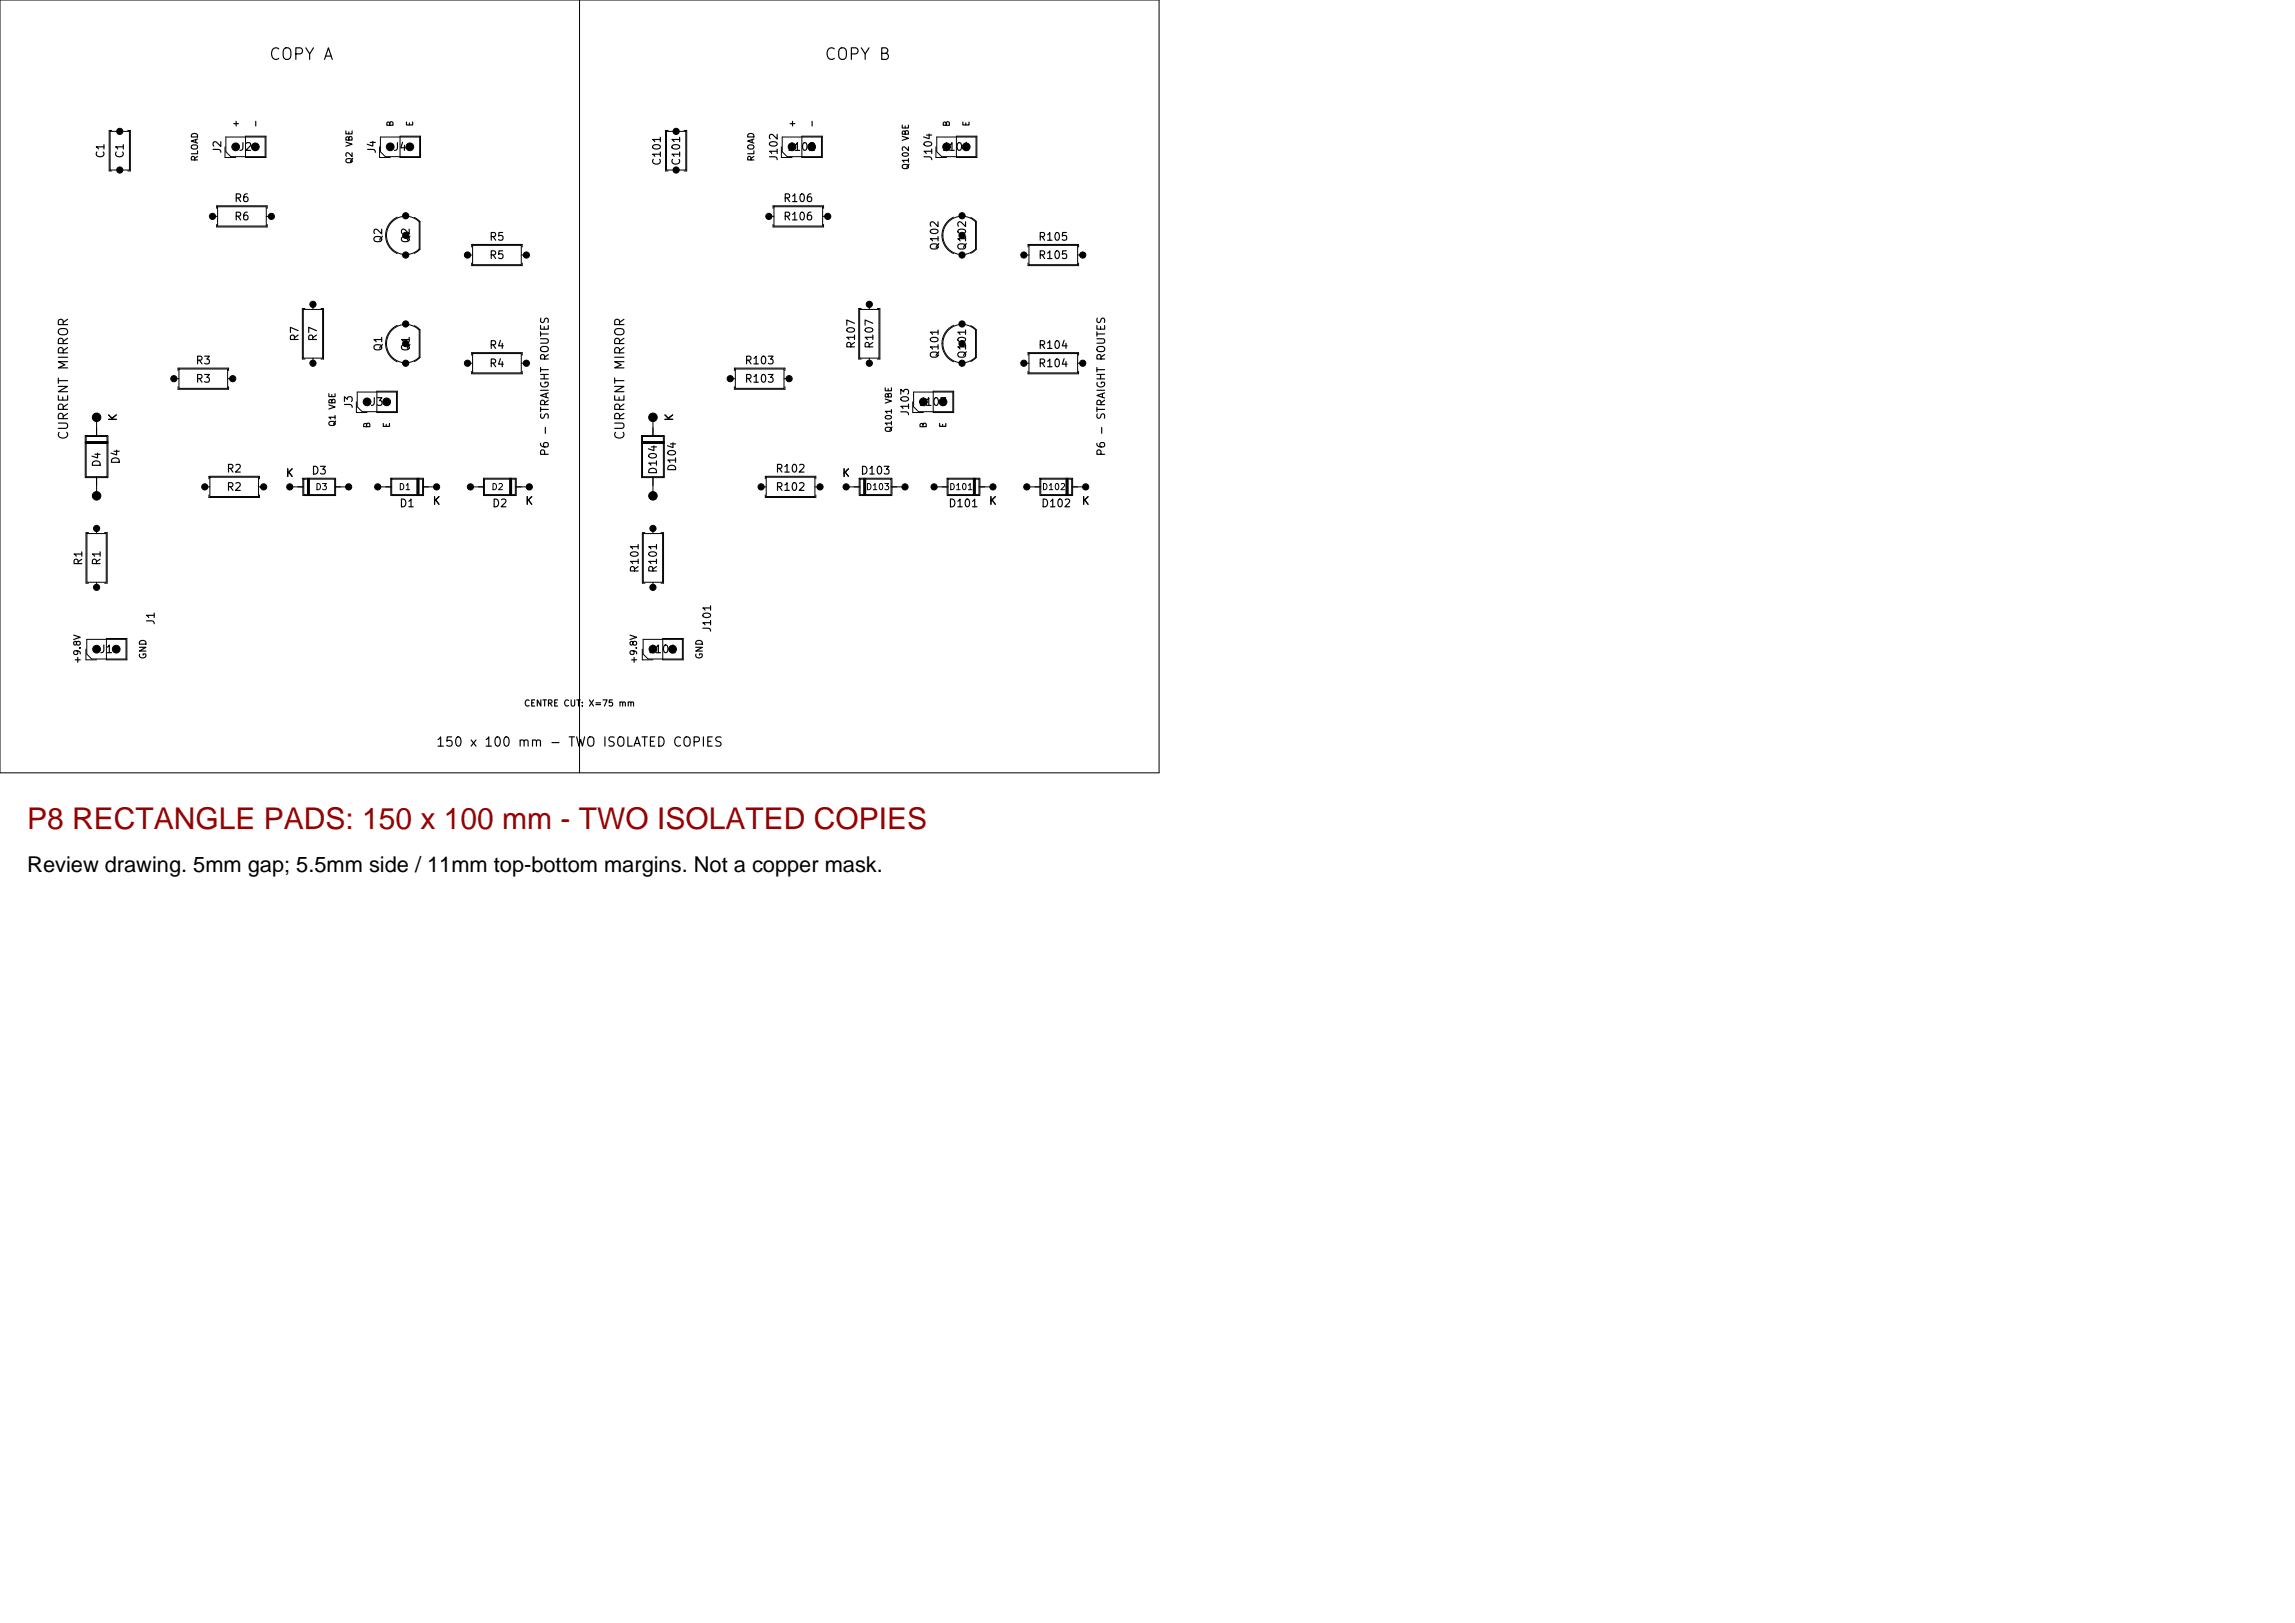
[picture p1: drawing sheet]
<svg xmlns="http://www.w3.org/2000/svg" width="297mm" height="210mm" viewBox="0 0 297 210" stroke-linecap="round" stroke-linejoin="round" font-family="sans-serif">
<defs><g id="words">
<text font-size="3.9" fill="#900" x="3.5" y="107.2">P8 RECTANGLE PADS: 150 x 100 mm - TWO ISOLATED COPIES</text>
<text font-size="2.8" x="3.5" y="112.9">Review drawing. 5mm gap; 5.5mm side / 11mm top-bottom margins. Not a copper mask.</text>
<g font-size="1.5">
<text x="34.7" y="8.1">COPY A</text>
<text x="106.6" y="8.1">COPY B</text>
</g>
<g font-size="1.2">
<text x="9.1" y="57" transform="rotate(-90 9.1 57)">CURRENT MIRROR</text>
<text x="81.1" y="57" transform="rotate(-90 81.1 57)">CURRENT MIRROR</text>
<text x="56.3" y="96.9">150 x 100 mm - TWO ISOLATED COPIES</text>
</g>
<g font-size="1">
<text x="13.8" y="20.6" transform="rotate(-90 13.8 20.6)">C1</text>
<text x="16.3" y="20.6" transform="rotate(-90 16.3 20.6)">C1</text>
<text x="28.9" y="20" transform="rotate(-90 28.9 20)">J2</text>
<text x="30.8" y="19.8">J2</text>
<text x="48.9" y="20" transform="rotate(-90 48.9 20)">J4</text>
<text x="50.8" y="19.8">J4</text>
<text x="85.8" y="21.5" transform="rotate(-90 85.8 21.5)">C101</text>
<text x="88.3" y="21.5" transform="rotate(-90 88.3 21.5)">C101</text>
<text x="100.9" y="20.9" transform="rotate(-90 100.9 20.9)">J102</text>
<text x="101.9" y="19.8">J102</text>
<text x="120.9" y="20.9" transform="rotate(-90 120.9 20.9)">J104</text>
<text x="121.9" y="19.8">J104</text>
<text x="30.2" y="28.8">R6</text>
<text x="30.2" y="26.4">R6</text>
<text x="101.3" y="28.8">R106</text>
<text x="101.3" y="26.4">R106</text>
<text x="49.7" y="31.6" transform="rotate(-90 49.7 31.6)">Q2</text>
<text x="53.3" y="31.6" transform="rotate(-90 53.3 31.6)">Q2</text>
<text x="63.2" y="33.8">R5</text>
<text x="63.2" y="31.4">R5</text>
<text x="121.7" y="32.5" transform="rotate(-90 121.7 32.5)">Q102</text>
<text x="125.3" y="32.5" transform="rotate(-90 125.3 32.5)">Q102</text>
<text x="134.3" y="33.8">R105</text>
<text x="134.3" y="31.4">R105</text>
<text x="25.2" y="47.4">R3</text>
<text x="38.9" y="44.3" transform="rotate(-90 38.9 44.3)">R7</text>
<text x="41.3" y="44.3" transform="rotate(-90 41.3 44.3)">R7</text>
<text x="49.7" y="45.6" transform="rotate(-90 49.7 45.6)">Q1</text>
<text x="53.3" y="45.6" transform="rotate(-90 53.3 45.6)">Q1</text>
<text x="63.2" y="47.8">R4</text>
<text x="63.2" y="45.4">R4</text>
<text x="96.3" y="47.4">R103</text>
<text x="110.9" y="45.2" transform="rotate(-90 110.9 45.2)">R107</text>
<text x="113.3" y="45.2" transform="rotate(-90 113.3 45.2)">R107</text>
<text x="121.7" y="46.5" transform="rotate(-90 121.7 46.5)">Q101</text>
<text x="125.3" y="46.5" transform="rotate(-90 125.3 46.5)">Q101</text>
<text x="134.3" y="47.8">R104</text>
<text x="134.3" y="45.4">R104</text>
<text x="25.2" y="49.8">R3</text>
<text x="45.9" y="53" transform="rotate(-90 45.9 53)">J3</text>
<text x="47.8" y="52.8">J3</text>
<text x="96.3" y="49.8">R103</text>
<text x="117.9" y="53.9" transform="rotate(-90 117.9 53.9)">J103</text>
<text x="118.9" y="52.8">J103</text>
<text x="15.4" y="54.6" transform="rotate(-90 15.4 54.6)">K</text>
<text x="71.3" y="59.1" transform="rotate(-90 71.3 59.1)">P6 - STRAIGHT ROUTES</text>
<text x="87.4" y="54.6" transform="rotate(-90 87.4 54.6)">K</text>
<text x="143.3" y="59.1" transform="rotate(-90 143.3 59.1)">P6 - STRAIGHT ROUTES</text>
<text x="13.3" y="60.5" transform="rotate(-90 13.3 60.5)">D4</text>
<text x="15.7" y="60.2" transform="rotate(-90 15.7 60.2)">D4</text>
<text x="29.2" y="63.8">R2</text>
<text x="29.2" y="61.4">R2</text>
<text x="36.9" y="62">K</text>
<text x="40.2" y="61.6">D3</text>
<text x="51.6" y="65.9">D1</text>
<text x="55.9" y="65.6">K</text>
<text x="63.6" y="65.9">D2</text>
<text x="67.9" y="65.6">K</text>
<text x="85.3" y="61.5" transform="rotate(-90 85.3 61.5)">D104</text>
<text x="87.7" y="61.1" transform="rotate(-90 87.7 61.1)">D104</text>
<text x="100.3" y="63.8">R102</text>
<text x="100.3" y="61.4">R102</text>
<text x="108.9" y="62">K</text>
<text x="111.3" y="61.6">D103</text>
<text x="122.7" y="65.9">D101</text>
<text x="127.9" y="65.6">K</text>
<text x="134.7" y="65.9">D102</text>
<text x="139.9" y="65.6">K</text>
<text x="10.9" y="73.3" transform="rotate(-90 10.9 73.3)">R1</text>
<text x="13.3" y="73.3" transform="rotate(-90 13.3 73.3)">R1</text>
<text x="82.9" y="74.2" transform="rotate(-90 82.9 74.2)">R101</text>
<text x="85.3" y="74.2" transform="rotate(-90 85.3 74.2)">R101</text>
<text x="20.3" y="81" transform="rotate(-90 20.3 81)">J1</text>
<text x="92.3" y="81.9" transform="rotate(-90 92.3 81.9)">J101</text>
<text x="12.8" y="84.8">J1</text>
<text x="83.9" y="84.8">J101</text>
</g>
<g font-size=".9">
<text x="10.6" y="86" transform="rotate(-90 10.6 86)">+9.8V</text>
<text x="19.1" y="85.4" transform="rotate(-90 19.1 85.4)">GND</text>
<text x="82.6" y="86" transform="rotate(-90 82.6 86)">+9.8V</text>
<text x="91.1" y="85.4" transform="rotate(-90 91.1 85.4)">GND</text>
</g>
<g font-size=".8">
<text x="31.1" y="16.6" transform="rotate(-90 31.1 16.6)">+</text>
<text x="33.6" y="16.6" transform="rotate(-90 33.6 16.6)">-</text>
<text x="51.1" y="16.5" transform="rotate(-90 51.1 16.5)">B</text>
<text x="53.6" y="16.4" transform="rotate(-90 53.6 16.4)">E</text>
<text x="103.1" y="16.6" transform="rotate(-90 103.1 16.6)">+</text>
<text x="105.6" y="16.6" transform="rotate(-90 105.6 16.6)">-</text>
<text x="123.1" y="16.5" transform="rotate(-90 123.1 16.5)">B</text>
<text x="125.6" y="16.4" transform="rotate(-90 125.6 16.4)">E</text>
<text x="25.8" y="21" transform="rotate(-90 25.8 21)">RLOAD</text>
<text x="45.8" y="21.3" transform="rotate(-90 45.8 21.3)">Q2 VBE</text>
<text x="97.8" y="21" transform="rotate(-90 97.8 21)">RLOAD</text>
<text x="117.8" y="22.1" transform="rotate(-90 117.8 22.1)">Q102 VBE</text>
<text x="43.6" y="55.3" transform="rotate(-90 43.6 55.3)">Q1 VBE</text>
<text x="48.1" y="55.5" transform="rotate(-90 48.1 55.5)">B</text>
<text x="50.6" y="55.4" transform="rotate(-90 50.6 55.4)">E</text>
<text x="115.6" y="56.1" transform="rotate(-90 115.6 56.1)">Q101 VBE</text>
<text x="120.1" y="55.5" transform="rotate(-90 120.1 55.5)">B</text>
<text x="122.6" y="55.4" transform="rotate(-90 122.6 55.4)">E</text>
<text x="40.7" y="63.6">D3</text>
<text x="51.5" y="63.6">D1</text>
<text x="63.5" y="63.6">D2</text>
<text x="112" y="63.6">D103</text>
<text x="122.8" y="63.6">D101</text>
<text x="134.8" y="63.6">D102</text>
<text x="67.7" y="91.6">CENTRE CUT: X=75 mm</text>
</g>
</g></defs>
<g fill="none" stroke="#000" stroke-width=".13">
<path d="M0 0h150v100h-150zM14.3 17h2.5v5h-2.5zM14.5 16.9h-.4v5.2h.4M16.5 16.9h.4v5.2h-.4M29.1 19v1.4h1.4M29.2 17.7h5.1v2.6h-4.4l-.7-.7zM31.8 17.6h2.6v2.8h-2.6zM49.1 19v1.4h1.4M49.2 17.7h5.1v2.6h-4.4l-.7-.7zM51.8 17.6h2.6v2.8h-2.6zM75 0v100M86.3 17h2.4v5h-2.4z"/>
<path d="M86.5 16.9h-.4v5.2h.4M88.5 16.9h.4v5.2h-.4M101.1 19v1.4h1.4M101.2 17.7h5.1v2.6h-4.4l-.7-.7zM103.8 17.6h2.6v2.8h-2.6zM121.1 19v1.4h1.4M121.2 17.7h5.1v2.6h-4.4l-.7-.7zM123.8 17.6h2.6v2.8h-2.6zM27.5 28h.7M28 27v-.4h6.6v.4M28 29v.4h6.6v-.4M28.2 26.8h6.3v2.4h-6.3z"/>
<path d="M34.5 28h.6M39.5 39.9h-.4v6.6h.4M40.5 39.4v.6M41.5 39.9h.4v6.6h-.4M51.4 28.1a2.6 2.6 0 0 0-1.5 2.4 2.6 2.6 0 0 0 1.5 2.3M53.6 28.1l.7 .6 .1 3.6-.8 .5M54.2 32.2l.1-3.5a2.48 2.48 0 0 0-3.6 0 2.48 2.48 0 0 0 0 3.5 2.48 2.48 0 0 0 3.6 0M60.5 33h.7M61 32v-.4h6.6v.4M61 34v.4h6.6v-.4M61.2 31.8h6.3v2.5h-6.3zM67.5 33h.6"/>
<path d="M99.5 28h.7M100 27v-.4h6.6v.4M100 29v.4h6.6v-.4M100.2 26.8h6.3v2.4h-6.3zM106.5 28h.6M111.5 39.9h-.4v6.6h.4M112.5 39.4v.6M113.5 39.9h.4v6.6h-.4M123.4 28.1a2.6 2.6 0 0 0-1.5 2.4 2.6 2.6 0 0 0 1.5 2.3M125.6 28.1l.8 .6-.1 3.6-.7 .5M126.2 32.2l.1-3.5a2.48 2.48 0 0 0-3.6 0 2.48 2.48 0 0 0 0 3.5 2.48 2.48 0 0 0 3.6 0M132.5 33h.7"/>
<path d="M133 32v-.4h6.6v.4M133 34v.4h6.6v-.4M133.2 31.8h6.3v2.5h-6.3zM139.5 33h.6M11 57.3h3M11 57.1h3M11 57.4h3M11 56.4h3v5.4h-3zM11.1 56.5h2.8v5.2h-2.8zM11.1 57.2h2.7M11.1 57.4h2.7M12.5 54v2.5"/>
<path d="M22.5 49h.7M23 48v-.4h6.6v.4M23 50v.4h6.6v-.4M23.2 47.7h6.3v2.6h-6.3zM29.5 49h.6M39.3 40h2.4v6.3h-2.4zM40.5 46.3v.7M46.1 52v1.4h1.4M46.2 50.7h5.1v2.6h-4.4l-.7-.7zM48.8 50.6h2.6v2.8h-2.6zM50.7 42.7a2.48 2.48 0 0 1 3.6 0v3.5a2.48 2.48 0 0 1-3.6 0 2.48 2.48 0 0 1 0-3.5zM51.4 42.1a2.6 2.6 0 0 0-1.5 2.4 2.6 2.6 0 0 0 1.5 2.3"/>
<path d="M53.6 42.1l.7 .6 .1 3.6-.8 .5M60.5 47h.7M61 46v-.4h6.6v.4M61 48v.4h6.6v-.4M61.2 45.7h6.3v2.6h-6.3zM67.5 47h.6M83 57.3h3M83 57.1h3M83 57.4h3M83 56.4h3v5.4h-3zM83.1 56.5h2.7v5.2h-2.7zM83.1 57.2h2.7"/>
<path d="M83.1 57.4h2.7M84.5 54v2.5M94.5 49h.7M95 48v-.4h6.6v.4M95 50v.4h6.6v-.4M95.2 47.7h6.3v2.6h-6.3zM101.5 49h.6M111.2 40h2.6v6.3h-2.6zM112.5 46.3v.7M118.1 52v1.4h1.4M118.2 50.7h5.1v2.6h-4.4l-.7-.7zM120.8 50.6h2.6v2.8h-2.6z"/>
<path d="M122.7 42.7a2.48 2.48 0 0 1 3.6 0v3.5a2.48 2.48 0 0 1-3.6 0 2.48 2.48 0 0 1 0-3.5zM123.4 42.1a2.6 2.6 0 0 0-1.5 2.4 2.6 2.6 0 0 0 1.5 2.3M125.6 42.1l.8 .6-.1 3.6-.7 .5M132.5 47h.7M133 46v-.4h6.6v.4M133 48v.4h6.6v-.4M133.2 45.7h6.3v2.6h-6.3zM139.5 47h.6M11.2 69h2.6v6.3h-2.6zM11.5 68.9h-.4v6.6h.4M12.5 61.7v2.5M12.5 68.4v.6"/>
<path d="M12.5 75.3v.7M13.5 68.9h.4v6.6h-.4M26.5 63h.7M27 62v-.4h6.6v.4M27 64v.4h6.6v-.4M27.2 61.7h6.3v2.6h-6.3zM33.5 63h.6M37.5 63h1.8M39.2 61.9h4.2v2.2h-4.2zM39.3 62h4v2h-4zM39.8 61.9v2.2M39.9 61.9v2.2"/>
<path d="M40 61.9v2.2M43.3 63h1.8M48.9 63h1.8M50.6 61.9h4.2v2.2h-4.2zM50.7 62h4v2h-4zM54 61.9v2.2M54 62v2M54.1 61.9v2.2M54.2 62v2M54.2 61.9v2.2M54.7 63h1.8M60.9 63h1.8"/>
<path d="M62.6 61.9h4.2v2.2h-4.2zM62.7 62h4v2h-4zM66 61.9v2.2M66 62v2M66.1 61.9v2.2M66.2 61.9v2.2M66.7 63h1.8M83.3 69h2.4v6.3h-2.4zM83.5 68.9h-.4v6.6h.4M84.5 61.7v2.5M84.5 68.4v.6M84.5 75.3v.7"/>
<path d="M85.5 68.9h.4v6.6h-.4M98.5 63h.7M99 62v-.4h6.6v.4M99 64v.4h6.6v-.4M99.2 61.7h6.3v2.6h-6.3zM105.5 63h.6M109.5 63h1.8M111.2 61.9h4.2v2.2h-4.2zM111.3 62h4v2h-4zM111.8 61.9v2.2M111.8 62v2M111.9 61.9v2.2"/>
<path d="M112 62v2M112 61.9v2.2M115.3 63h1.8M120.9 63h1.8M122.6 61.9h4.2v2.2h-4.2zM122.7 62h4v2h-4zM126 61.9v2.2M126.1 61.9v2.2M126.2 62v2M126.2 61.9v2.2M126.7 63h1.8M132.9 63h1.8"/>
<path d="M134.6 61.9h4.2v2.2h-4.2zM134.7 62h4v2h-4zM138 61.9v2.2M138 62v2M138.1 61.9v2.2M138.2 62v2M138.2 61.9v2.2M138.7 63h1.8M11.1 84v1.4h1.4M11.2 82.7h5.1v2.6h-4.4l-.7-.7zM13.8 82.6h2.6v2.8h-2.6zM83.1 84v1.4h1.4"/>
<path d="M83.2 82.7h5.1v2.6h-4.4l-.7-.7zM85.8 82.6h2.6v2.8h-2.6z"/>
</g>
<g fill="#000" stroke="#000" stroke-width=".13">
<circle cx="15.5" cy="17" r=".4"/>
<circle cx="30.5" cy="19" r=".5"/>
<circle cx="33" cy="19" r=".5"/>
<circle cx="50.5" cy="19" r=".5"/>
<circle cx="53" cy="19" r=".5"/>
<circle cx="87.5" cy="17" r=".4"/>
<circle cx="102.5" cy="19" r=".5"/>
<circle cx="105" cy="19" r=".5"/>
<circle cx="122.5" cy="19" r=".5"/>
<circle cx="125" cy="19" r=".5"/>
<circle cx="15.5" cy="22" r=".4"/>
<circle cx="27.5" cy="28" r=".4"/>
<circle cx="35.1" cy="28" r=".4"/>
<circle cx="40.5" cy="39.4" r=".4"/>
<circle cx="52.5" cy="33" r=".4"/>
<circle cx="52.5" cy="27.9" r=".4"/>
<circle cx="52.5" cy="30.5" r=".4"/>
<circle cx="60.5" cy="33" r=".4"/>
<circle cx="68.1" cy="33" r=".4"/>
<circle cx="87.5" cy="22" r=".4"/>
<circle cx="99.5" cy="28" r=".4"/>
<circle cx="107.1" cy="28" r=".4"/>
<circle cx="112.5" cy="39.4" r=".4"/>
<circle cx="124.5" cy="30.5" r=".4"/>
<circle cx="124.5" cy="33" r=".4"/>
<circle cx="124.5" cy="27.9" r=".4"/>
<circle cx="132.5" cy="33" r=".4"/>
<circle cx="140.1" cy="33" r=".4"/>
<circle cx="12.5" cy="54" r=".55"/>
<circle cx="22.5" cy="49" r=".4"/>
<circle cx="30.1" cy="49" r=".4"/>
<circle cx="40.5" cy="47" r=".4"/>
<circle cx="47.5" cy="52" r=".5"/>
<circle cx="50" cy="52" r=".5"/>
<circle cx="52.5" cy="41.9" r=".4"/>
<circle cx="52.5" cy="47" r=".4"/>
<circle cx="52.5" cy="44.5" r=".4"/>
<circle cx="60.5" cy="47" r=".4"/>
<circle cx="68.1" cy="47" r=".4"/>
<circle cx="84.5" cy="54" r=".55"/>
<circle cx="94.5" cy="49" r=".4"/>
<circle cx="102.1" cy="49" r=".4"/>
<circle cx="112.5" cy="47" r=".4"/>
<circle cx="119.5" cy="52" r=".5"/>
<circle cx="122" cy="52" r=".5"/>
<circle cx="124.5" cy="41.9" r=".4"/>
<circle cx="124.5" cy="47" r=".4"/>
<circle cx="124.5" cy="44.5" r=".4"/>
<circle cx="132.5" cy="47" r=".4"/>
<circle cx="140.1" cy="47" r=".4"/>
<circle cx="12.5" cy="76" r=".4"/>
<circle cx="12.5" cy="68.4" r=".4"/>
<circle cx="12.5" cy="64.2" r=".55"/>
<circle cx="26.5" cy="63" r=".4"/>
<circle cx="34.1" cy="63" r=".4"/>
<circle cx="37.5" cy="63" r=".4"/>
<circle cx="45.1" cy="63" r=".4"/>
<circle cx="48.9" cy="63" r=".4"/>
<circle cx="56.5" cy="63" r=".4"/>
<circle cx="60.9" cy="63" r=".4"/>
<circle cx="68.5" cy="63" r=".4"/>
<circle cx="84.5" cy="76" r=".4"/>
<circle cx="84.5" cy="68.4" r=".4"/>
<circle cx="84.5" cy="64.2" r=".55"/>
<circle cx="98.5" cy="63" r=".4"/>
<circle cx="106.1" cy="63" r=".4"/>
<circle cx="109.5" cy="63" r=".4"/>
<circle cx="117.1" cy="63" r=".4"/>
<circle cx="120.9" cy="63" r=".4"/>
<circle cx="128.5" cy="63" r=".4"/>
<circle cx="132.9" cy="63" r=".4"/>
<circle cx="140.5" cy="63" r=".4"/>
<circle cx="12.5" cy="84" r=".5"/>
<circle cx="15" cy="84" r=".5"/>
<circle cx="84.5" cy="84" r=".5"/>
<circle cx="87" cy="84" r=".5"/>
</g>
<use href="#words"/>
</svg>
